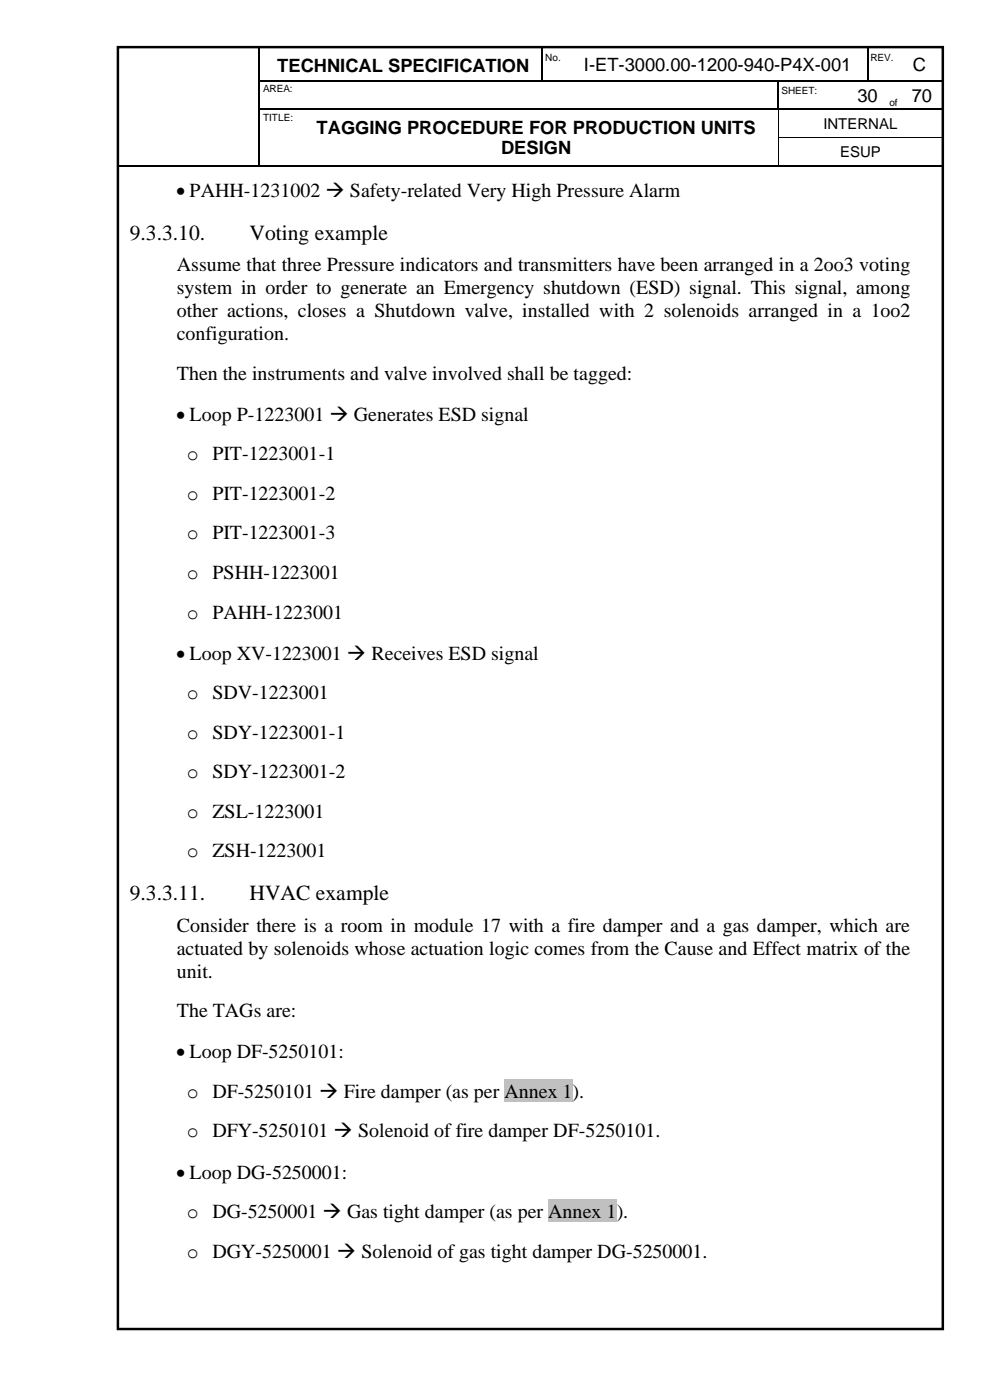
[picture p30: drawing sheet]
<svg xmlns="http://www.w3.org/2000/svg" width="210mm" height="297mm" viewBox="0 0 210 297" stroke-linecap="round" stroke-linejoin="round" font-family="sans-serif">
<defs><g id="words">
<g font-size="4.6">
<text x="27.5" y="50.8">9.3.3.10.</text>
<text x="52.9" y="50.8">Voting example</text>
<text x="27.5" y="191">9.3.3.11.</text>
<text x="52.9" y="191">HVAC example</text>
</g>
<g font-size="4.2">
<text x="37.3" y="41.8">• PAHH-1231002 → Safety-related Very High Pressure Alarm</text>
<text x="37.5" y="57.5">Assume that three Pressure indicators and transmitters have been arranged in a 2oo3 voting</text>
<text x="37.5" y="62.4">system in order to generate an Emergency shutdown (ESD) signal. This signal, among</text>
<text x="37.5" y="67.3">other actions, closes a Shutdown valve, installed with 2 solenoids arranged in a 1oo2</text>
<text x="37.5" y="72.1">configuration.</text>
<text x="37.5" y="80.6">Then the instruments and valve involved shall be tagged:</text>
<text x="37.3" y="89.3">• Loop P-1223001 → Generates ESD signal</text>
<text x="39.6" y="97.6">o PIT-1223001-1</text>
<text x="39.6" y="106.1">o PIT-1223001-2</text>
<text x="39.6" y="114.4">o PIT-1223001-3</text>
<text x="39.6" y="122.8">o PSHH-1223001</text>
<text x="39.6" y="131.3">o PAHH-1223001</text>
<text x="37.3" y="140">• Loop XV-1223001 → Receives ESD signal</text>
<text x="39.6" y="148.3">o SDV-1223001</text>
<text x="39.6" y="156.7">o SDY-1223001-1</text>
<text x="39.6" y="165.1">o SDY-1223001-2</text>
<text x="39.6" y="173.5">o ZSL-1223001</text>
<text x="39.6" y="181.9">o ZSH-1223001</text>
<text x="37.5" y="197.7">Consider there is a room in module 17 with a fire damper and a gas damper, which are</text>
<text x="37.5" y="202.6">actuated by solenoids whose actuation logic comes from the Cause and Effect matrix of the</text>
<text x="37.5" y="207.4">unit.</text>
<text x="37.5" y="215.9">The TAGs are:</text>
<text x="37.3" y="224.6">• Loop DF-5250101:</text>
<text x="39.6" y="233">o DF-5250101 → Fire damper (as per</text>
<text x="107" y="233">Annex 1).</text>
<text x="39.6" y="241.3">o DFY-5250101 → Solenoid of fire damper DF-5250101.</text>
<text x="37.3" y="250.1">• Loop DG-5250001:</text>
<text x="39.6" y="258.4">o DG-5250001 → Gas tight damper (as per</text>
<text x="116.3" y="258.4">Annex 1</text>
<text x="130.8" y="258.4">).</text>
<text x="39.6" y="266.8">o DGY-5250001 → Solenoid of gas tight damper DG-5250001.</text>
</g>
<g font-size="3.9">
<text x="58.8" y="15.3">TECHNICAL SPECIFICATION</text>
<text x="123.8" y="15.1">I-ET-3000.00-1200-940-P4X-001</text>
<text x="193.7" y="15.1">C</text>
<text x="181.9" y="21.5">30</text>
<text x="193.4" y="21.5">70</text>
<text x="67.2" y="28.3">TAGGING PROCEDURE FOR PRODUCTION UNITS</text>
<text x="106.3" y="32.8">DESIGN</text>
</g>
<g font-size="3.2">
<text x="174.7" y="27.3">INTERNAL</text>
<text x="178.2" y="33.3">ESUP</text>
</g>
<g font-size="2.1">
<text x="115.7" y="13">No.</text>
<text x="184.7" y="13">REV.</text>
<text x="55.8" y="19.6">AREA:</text>
<text x="165.8" y="19.9">SHEET:</text>
<text x="188.7" y="22.5">of</text>
<text x="55.8" y="25.6">TITLE:</text>
</g>
</g></defs>
<g fill="none" stroke="#000" stroke-width=".25">
<path d="M55 10v7M55 17.3v5.7M55.2 17.1h7.3M62.8 17.1h52.1M115 10v7M115.2 17.1h4.4M119.8 17.1h45.1M165.1 17.3v5.7M165.2 17.1h14.9M180.3 17.1h3.6M184.1 10v7M184.2 17.1h3.9"/>
<path d="M191.3 17.1h8.8M25 35.1h29.9M55 23.2v5.8M55 29.3v5.7M55.2 23.1h7.3M55.2 35.1h7.3M62.8 23.1h102.1M62.8 35.1h102.2M165.2 35.1h34.8M165.4 23.1h14.7M180.3 23.1h7.8M188.3 23.1h2.8"/>
<path d="M191.3 23.1h8.7M200.1 23.2v5.8M200.1 29.3v5.7"/>
</g>
<g fill="#000">
<path d="M54.9 17h.3v.3h-.3z" fill-rule="evenodd"/>
<path d="M62.5 17h.3v.3h-.3z" fill-rule="evenodd"/>
<path d="M114.9 17h.3v.3h-.3z" fill-rule="evenodd"/>
<path d="M119.6 17h.2v.3h-.2z" fill-rule="evenodd"/>
<path d="M164.9 17h.3v.3h-.3z" fill-rule="evenodd"/>
<path d="M180.1 17h.2v.3h-.2z" fill-rule="evenodd"/>
<path d="M183.9 17h.3v.3h-.3z" fill-rule="evenodd"/>
<path d="M188.1 17h.2v.3h-.2z" fill-rule="evenodd"/>
<path d="M188.3 17h1.8v.3h-1.8z" fill-rule="evenodd"/>
<path d="M190.1 17h.2v.3h-.2z" fill-rule="evenodd"/>
<path d="M190.3 17h.8v.3h-.8z" fill-rule="evenodd"/>
<path d="M191.1 17h.2v.3h-.2z" fill-rule="evenodd"/>
<path d="M54.9 23h.3v.2h-.3z" fill-rule="evenodd"/>
<path d="M54.9 29h.3v.3h-.3z" fill-rule="evenodd"/>
<path d="M54.9 35h.3v.3h-.3z" fill-rule="evenodd"/>
<path d="M62.5 23h.3v.2h-.3z" fill-rule="evenodd"/>
<path d="M62.5 35h.3v.3h-.3z" fill-rule="evenodd"/>
<path d="M164.9 23h.3v.2h-.3z" fill-rule="evenodd"/>
<path d="M165 29h.1v.3h-.1z" fill-rule="evenodd"/>
<path d="M165 35h.2v.3h-.2z" fill-rule="evenodd"/>
<path d="M165.2 23h.2v.2h-.2z" fill-rule="evenodd"/>
<path d="M180.1 23h.2v.2h-.2z" fill-rule="evenodd"/>
<path d="M188.1 23h.2v.2h-.2z" fill-rule="evenodd"/>
<path d="M191.1 23h.2v.2h-.2z" fill-rule="evenodd"/>
<path d="M200 23h.2v.2h-.2z" fill-rule="evenodd"/>
<path d="M200 29h.2v.3h-.2z" fill-rule="evenodd"/>
<path d="M200 35h.2v.3h-.2z" fill-rule="evenodd"/>
<path d="M200 35h.2v.3h-.2z" fill-rule="evenodd"/>
</g>
<path d="M165.1 23.2v5.8M165.1 29.3v5.7M165.1 29.1h34.9" fill="none" stroke="#000" stroke-width=".21"/>
<path d="M25 10h175v272h-175z" fill="none" stroke="#000" stroke-width=".53"/>
<g fill="#c0c0c0">
<path d="M107 229h14.5v4.9h-14.5z" fill-rule="evenodd"/>
<path d="M116.3 254.5h14.5v4.9h-14.5z" fill-rule="evenodd"/>
</g>
<use href="#words"/>
</svg>
